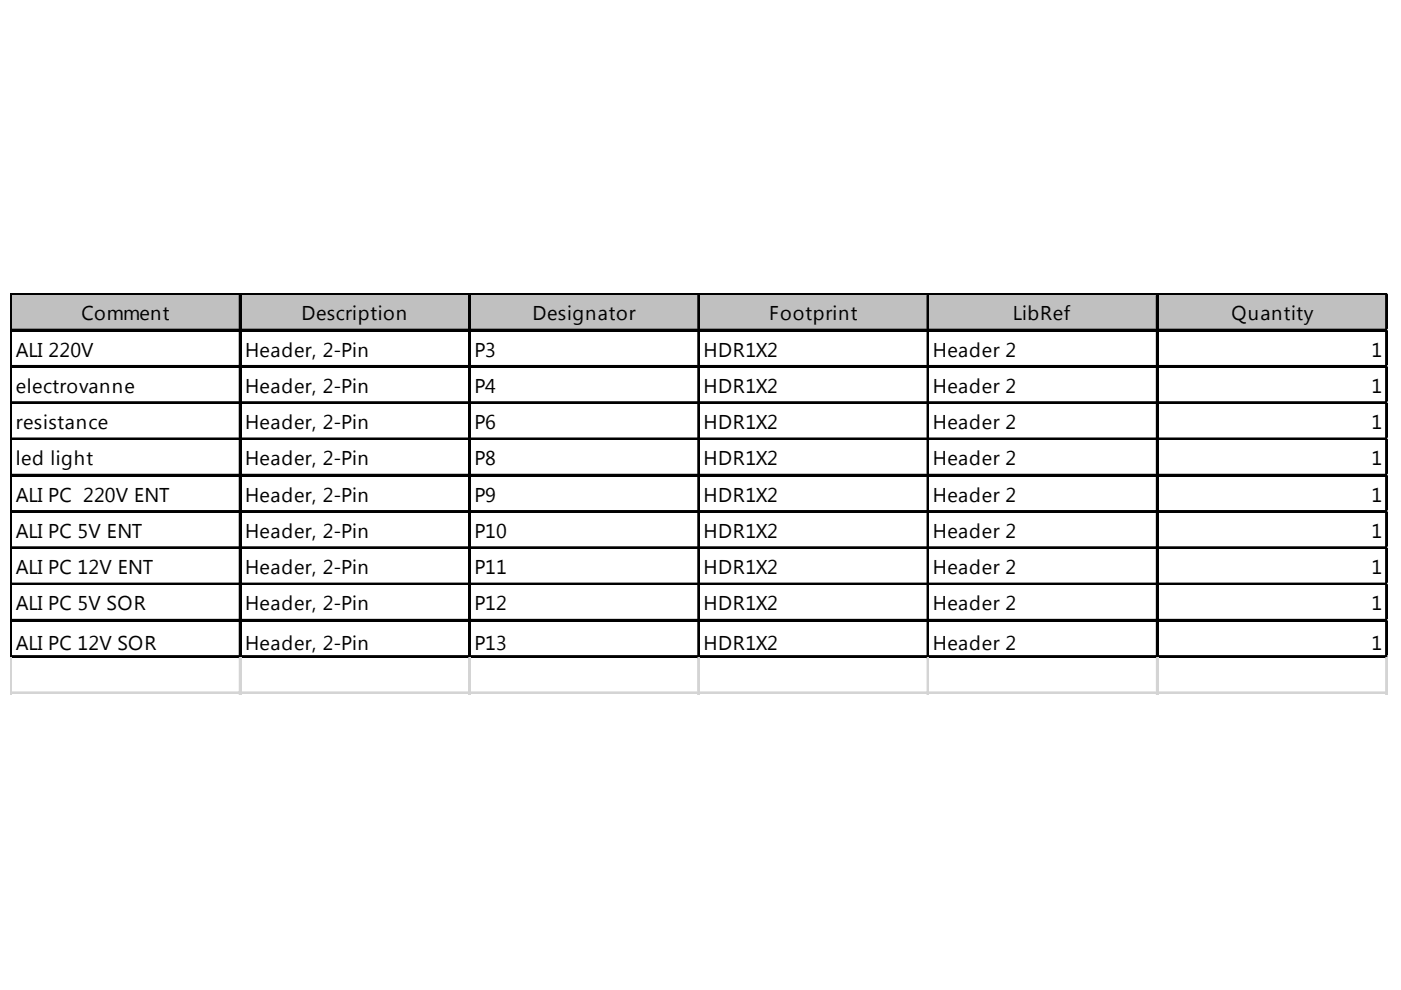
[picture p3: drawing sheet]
<svg xmlns="http://www.w3.org/2000/svg" width="297mm" height="210mm" viewBox="0 0 297 210" stroke-linecap="round" stroke-linejoin="round" font-family="sans-serif">
<defs><g id="words">
<g font-size="4.2">
<text x="17.2" y="67.9">Comment</text>
<text x="63.9" y="67.9">Description</text>
<text x="112.9" y="67.9">Designator</text>
<text x="163.1" y="67.9">Footprint</text>
<text x="214.8" y="67.9">LibRef</text>
<text x="261.1" y="67.9">Quantity</text>
<text x="3.4" y="75.6">ALI 220V</text>
<text x="52" y="75.6">Header, 2-Pin</text>
<text x="100.6" y="75.6">P3</text>
<text x="149.2" y="75.6">HDR1X2</text>
<text x="197.8" y="75.6">Header 2</text>
<text x="290.8" y="75.6">1</text>
<text x="3.4" y="83.3">electrovanne</text>
<text x="52" y="83.3">Header, 2-Pin</text>
<text x="100.6" y="83.3">P4</text>
<text x="149.2" y="83.3">HDR1X2</text>
<text x="197.8" y="83.3">Header 2</text>
<text x="290.8" y="83.3">1</text>
<text x="3.4" y="91">resistance</text>
<text x="52" y="91">Header, 2-Pin</text>
<text x="100.6" y="91">P6</text>
<text x="149.2" y="91">HDR1X2</text>
<text x="197.8" y="91">Header 2</text>
<text x="290.8" y="91">1</text>
<text x="3.4" y="98.7">led light</text>
<text x="52" y="98.7">Header, 2-Pin</text>
<text x="100.6" y="98.7">P8</text>
<text x="149.2" y="98.7">HDR1X2</text>
<text x="197.8" y="98.7">Header 2</text>
<text x="290.8" y="98.7">1</text>
<text x="3.4" y="106.4">ALI PC 220V ENT</text>
<text x="52" y="106.4">Header, 2-Pin</text>
<text x="100.6" y="106.4">P9</text>
<text x="149.2" y="106.4">HDR1X2</text>
<text x="197.8" y="106.4">Header 2</text>
<text x="290.8" y="106.4">1</text>
<text x="3.4" y="114">ALI PC 5V ENT</text>
<text x="52" y="114">Header, 2-Pin</text>
<text x="100.6" y="114">P10</text>
<text x="149.2" y="114">HDR1X2</text>
<text x="197.8" y="114">Header 2</text>
<text x="290.8" y="114">1</text>
<text x="3.4" y="121.7">ALI PC 12V ENT</text>
<text x="52" y="121.7">Header, 2-Pin</text>
<text x="100.6" y="121.7">P11</text>
<text x="149.2" y="121.7">HDR1X2</text>
<text x="197.8" y="121.7">Header 2</text>
<text x="290.8" y="121.7">1</text>
<text x="3.4" y="129.4">ALI PC 5V SOR</text>
<text x="52" y="129.4">Header, 2-Pin</text>
<text x="100.6" y="129.4">P12</text>
<text x="149.2" y="129.4">HDR1X2</text>
<text x="197.8" y="129.4">Header 2</text>
<text x="290.8" y="129.4">1</text>
<text x="3.4" y="137.9">ALI PC 12V SOR</text>
<text x="52" y="137.9">Header, 2-Pin</text>
<text x="100.6" y="137.9">P13</text>
<text x="149.2" y="137.9">HDR1X2</text>
<text x="197.8" y="137.9">Header 2</text>
<text x="290.8" y="137.9">1</text>
</g>
</g></defs>
<path d="M2.5 62.5h291.7v7.8h-291.7z" fill="#c0c0c0"/>
<g fill="none" stroke="#000" stroke-width=".39">
<path d="M2.2 62.2v77.3M2.4 62.2v77.3M2.6 62.2h291.6M2.6 69.9h291.6M2.6 77.6h291.6M50.8 62.6v76.9M51 62.6v76.9M99.4 62.6v76.9M99.6 62.6v76.9M148 62.6v76.9M148.2 62.6v76.9M196.6 62.6v76.9"/>
<path d="M196.8 62.6v76.9M245.3 62.6v76.9M245.4 62.6v76.9M293.9 62.6v76.9M294.1 62.6v76.9M2.6 85.3h291.6M2.6 93h291.6M2.6 100.6h291.6M2.6 108.3h291.6M2.6 116h291.6M2.6 123.7h291.6M2.6 131.4h291.6"/>
<path d="M2.6 139.1h291.6"/>
</g>
<path d="M2.6 62.4h291.6M2.6 70.1h291.6M2.6 77.8h291.6M2.6 85.5h291.6M2.6 93.1h291.6M2.6 100.8h291.6M2.6 108.5h291.6M2.6 116.2h291.6M2.6 123.9h291.6M2.6 131.6h291.6M2.6 139.3h291.6" fill="none" stroke="#000" stroke-width=".38"/>
<g fill="none" stroke="#d4d4d4" stroke-width=".39">
<path d="M294.2 62.2h.1M2.2 139.5v7.7M2.4 139.5v7.7M50.8 139.5v7.7M51 139.5v7.7M99.4 139.5v7.7M99.6 139.5v7.7M148 139.5v7.7M148.2 139.5v7.7M196.6 139.5v7.7M196.8 139.5v7.7M245.3 139.5v7.7"/>
<path d="M245.4 139.5v7.7M293.9 139.5v7.7M294.1 139.5v7.7"/>
</g>
<path d="M294.2 62.2l.1 .4z" fill="#d4d4d4"/>
<path d="M294.2 69.9h.1" fill="none" stroke="#d4d4d4" stroke-width=".39"/>
<path d="M294.2 69.9l.1 .4z" fill="#d4d4d4"/>
<path d="M294.2 77.6h.1" fill="none" stroke="#d4d4d4" stroke-width=".39"/>
<path d="M294.2 77.6l.1 .4z" fill="#d4d4d4"/>
<path d="M294.2 85.3h.1" fill="none" stroke="#d4d4d4" stroke-width=".39"/>
<path d="M294.2 85.3l.1 .3z" fill="#d4d4d4"/>
<path d="M294.2 93h.1" fill="none" stroke="#d4d4d4" stroke-width=".39"/>
<path d="M294.2 93l.1 .3z" fill="#d4d4d4"/>
<path d="M294.2 100.6h.1" fill="none" stroke="#d4d4d4" stroke-width=".39"/>
<path d="M294.2 100.6l.1 .4z" fill="#d4d4d4"/>
<path d="M294.2 108.3h.1" fill="none" stroke="#d4d4d4" stroke-width=".39"/>
<path d="M294.2 108.3l.1 .4z" fill="#d4d4d4"/>
<path d="M294.2 116h.1" fill="none" stroke="#d4d4d4" stroke-width=".39"/>
<path d="M294.2 116l.1 .4z" fill="#d4d4d4"/>
<path d="M294.2 123.7h.1" fill="none" stroke="#d4d4d4" stroke-width=".39"/>
<path d="M294.2 123.7l.1 .4z" fill="#d4d4d4"/>
<path d="M294.2 131.4h.1" fill="none" stroke="#d4d4d4" stroke-width=".39"/>
<path d="M294.2 131.4l.1 .4z" fill="#d4d4d4"/>
<path d="M294.2 139.1h.1" fill="none" stroke="#d4d4d4" stroke-width=".39"/>
<path d="M294.2 139.1l.1 .4z" fill="#d4d4d4"/>
<path d="M2.2 146.8h292.1" fill="none" stroke="#d4d4d4" stroke-width=".39"/>
<path d="M2.2 147h292.1" fill="none" stroke="#d4d4d4" stroke-width=".38"/>
<use href="#words"/>
</svg>
